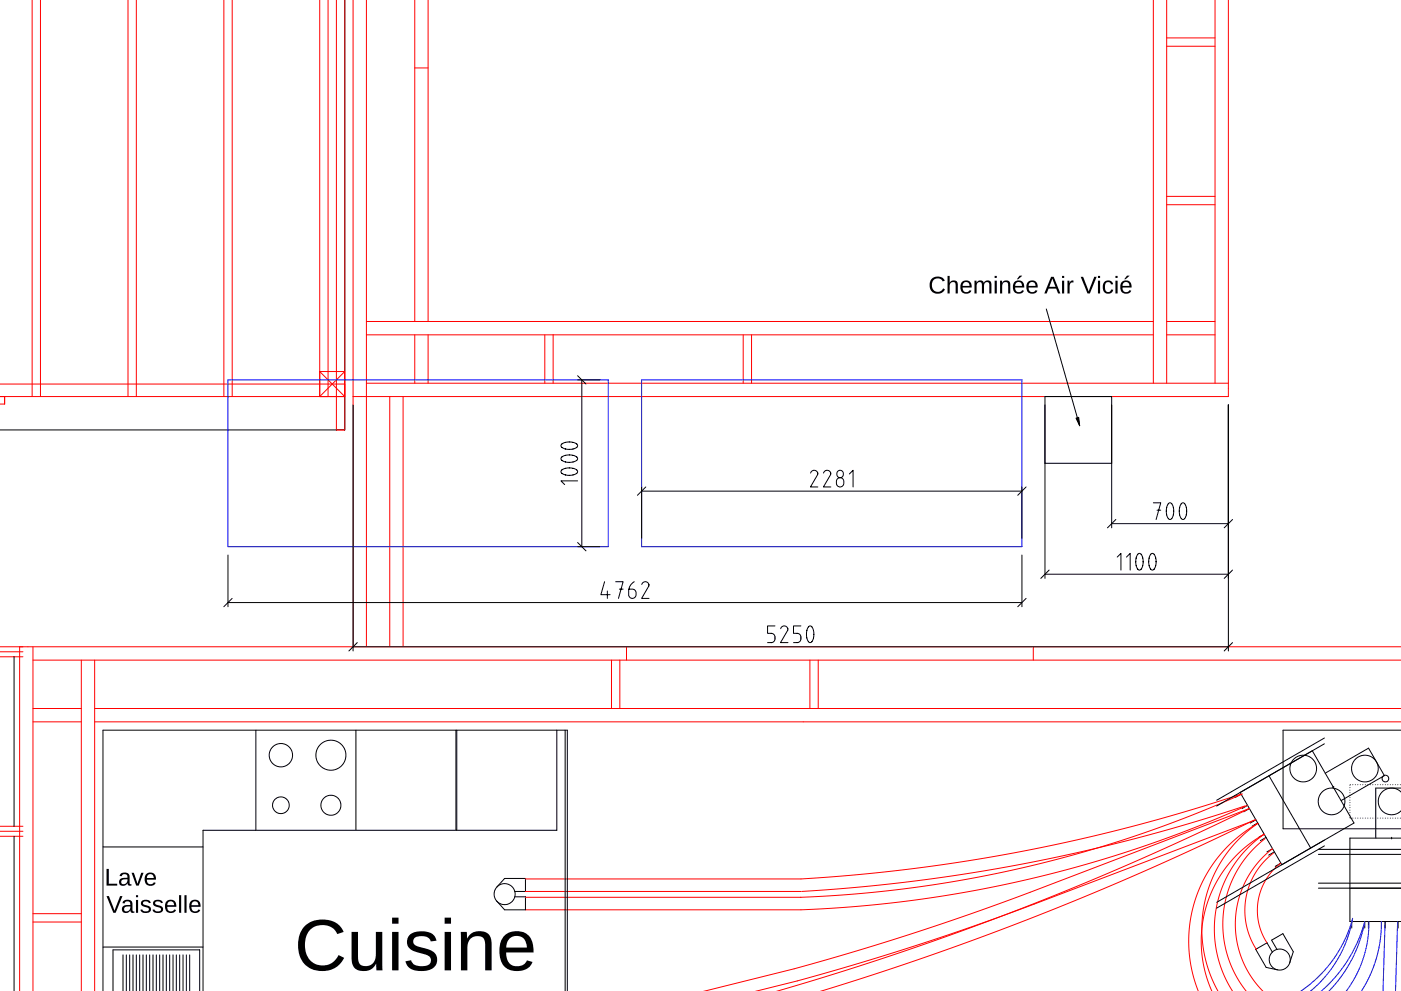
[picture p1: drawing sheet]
<svg xmlns="http://www.w3.org/2000/svg" width="420mm" height="297mm" viewBox="0 0 420 297" stroke-linecap="round" stroke-linejoin="round" font-family="sans-serif">
<g fill="none" stroke="#f00" stroke-width=".3">
<path d="M9.6 0v118.9M12.1 0v118.9M38.4 0v118.9M40.9 0v118.9M67.1 0v118.9M69.6 0v118.9M95.9 -.1v119l7.5-7.5h-7.5l7.5 7.5h-103.5M98.4 -.1v119M100.9 0v128.9h2.5v-128.9M105.9 -.1v194M109.9 -.1v194M124.4 0v96.4"/>
<path d="M128.4 0v96.4M345.9 0v114.9M349.9 0v114.9M364.4 -.1v115M368.4 -.1v119h-262.5M349.9 11.4h14.5M349.9 13.9h14.5M124.4 20.4h4M349.9 58.9h14.5M349.9 61.4h14.5M109.9 96.4h236M349.9 96.4h14.5"/>
<path d="M0 115.1h103.4M1.4 118.9v2.2h-1.5M109.9 100.4h236M109.9 114.9h258.5M116.9 118.9v75M120.9 118.9v75M124.4 100.4v14.5M128.4 100.4v14.5M163.4 100.4v14.5M165.9 100.4v14.5M222.9 100.4v14.5M225.4 100.4v14.5"/>
<path d="M349.9 100.4h14.5M0 193.9h420.2M0 195.4h6.9M0 196.9h6.9M5.9 193.9v103.2M9.9 193.9v103.2M9.9 197.9h410.3M24.4 197.9v99.2M28.4 197.9v99.2M183.4 197.9v14.5M185.9 197.9v14.5M187.9 193.9v4"/>
<path d="M242.9 197.9v14.5M245.4 197.9v14.5M309.9 193.9v4M9.9 216.4h14.5M9.9 212.4h14.5M28.4 216.4h391.8M28.4 212.4h391.8M372.2 238l-12.6 4-12 3.5-12.1 3.2-13.9 3.4-12.2 2.5-12.4 2.3-12.3 2-14.2 1.9-14.2 1.5-16.1 1.2h-82.6M372.6 238l-16 6.7-16.4 5.9-15.4 4.8-16.9 4.4-17.1 3.6-16 2.5-17.3 2-17.4 1.1M0 250.7h6.9M0 249.2h6.9M0 247.7h6.9"/>
<path d="M373.4 241.6l-16.1 5-15.6 4.4-17.5 4.3-15.9 3.4-17.7 3.1-16.1 2.3-16.1 1.7-18 1.4M374.1 241.4l-11.5 4.9-11.7 4.6-11.9 4.1-12 3.7-12.2 3.3-12.2 2.9-12.4 2.4-12.4 2-18.7 2.2-18.9 1.2h-82.6M376.3 245.7a874.9 874.9 0 0 1-130.1 51.4M376.6 245.7l-66.4 25.3a795 795 0 0 1-71.1 23l-12.3 3.1M377 247l-2.8 2.1-2.6 2.4-2.4 2.6-2.1 2.9-1.9 2.9-1.6 3.2-1.2 3.4-1 3.3-.6 3.5-.3 3.4v3.5l.3 3.6 .6 3.4 1 3.4 1.3 3.3 1.6 3.2M377.3 246.8l-3.1 1.9-2.9 2.2-2.8 2.4-2.5 2.7-2.2 2.9-2 3.1-1.6 3.2-1.4 3.3-1 3.6-.8 3.5-.4 3.7-.1 3.6 .2 3.6 .6 3.6 .9 3.5 1.2 3.5M379.1 250.1l-2.7 2-2.4 2.2-2.1 2.5-2 2.7-1.7 2.9-1.4 2.9-1.1 3.2-.8 3.1-.5 3.4-.2 3.2 .1 3.4 .5 3.2 .7 3.3 1.1 3.2 1.4 2.9 1.6 2.9M379.1 250.2l-2.4 1.3-3 2.2-2.6 2.4-2.4 2.5-2 2.8-1.8 2.8-1.5 3.1-1.3 3.2-.9 3.4-.6 3.2-.3 3.5v3.3l.3 3.4 .7 3.4 .9 3.2 1.2 3.2M379.4 251.4l-2.5 2.1-2.2 2.3-2 2.5-1.7 2.7-1.5 2.9-1.1 3-.9 3-.5 3.2-.3 3.2 .1 3.1 .4 3.1 .7 3.2 1 3 1.4 3 1.6 2.8 1.8 2.6M381.6 254.4l-2.3 2-2.1 2.2-1.8 2.3-1.6 2.7-1.3 2.8-.9 2.8-.7 2.9-.4 3v3l.3 3 .6 3 .9 2.9 1.2 2.7 1.4 2.6 1.8 2.5 2 2.3M381.9 255.7l-3 2.8-2.4 3.2-1.8 3.6-1 3.9-.4 4 .5 4 1.1 3.8 1.9 3.7M384.1 258.7l-2.4 2.2-2 2.7-1.5 3-.9 3.2-.2 3.4 .3 3.2 1 3.2 1.6 3"/>
<path d="M9.9 276.4h14.5M9.9 273.9h14.5M157.6 269h82.6M157.6 267.2h82.6M211.2 297.1l27-6.7a791.4 791.4 0 0 0 70.7-22.9l65.8-25.2a871.4 871.4 0 0 1-141.7 54.8"/>
</g>
<path d="M68.4 113.9h114v50h-114zM192.4 113.9h114.1v50h-114.1zM405.6 275.5l-1.7 6.2-2.7 5.7-3.7 5.3-4.5 4.4M405.7 275.2l-1.1 3.3-1.3 3.2-1.6 3-1.9 2.9-2.1 2.7-2.3 2.5-2.5 2.2-2.8 2.1M410.5 276.3l-.4 5.5-1.3 5.5-2.1 5-3 4.8M414.3 276.2l-.4 5.5-1.1 5.5-1.9 5-2.6 4.9M415.4 276.2l-.6 20.9M419.1 276.3l-.6 20.8M396.2 297.1l4.4-4.4 3.7-5.1 2.9-5.5 2.1-5.9-1.5 5.7-2.3 5.6-3.2 5.1-3.8 4.5" fill="none" stroke="#00f" stroke-width=".3"/>
<g fill="none" stroke="#000" stroke-width=".3">
<path d="M103.4 -.1v129h-103.4M313.8 92.6l10 35M173.2 113.9h6.7M173.2 112.6l2.5 2.5M174.5 113.9v50M105.9 121.4v73.7M168.4 137.1l.9-.5 1.7-.2 1.4 .3 .7 .4 .1 .4-.1 .4-.7 .4-2 .3-1.1-.2-.8-.4-.3-.5zM168.4 133.2l.9-.5 1.7-.2 1.4 .3 .7 .4 .1 .4-.1 .4-.7 .4-2 .3-1.1-.2-.8-.4-.3-.5zM313.4 138.9h20M368.4 121.4v73.7M168.4 141l.9-.6 1.7-.1 1.4 .2 .7 .5 .1 .4-.1 .3-.7 .5-2 .3-1.1-.2-.8-.4-.3-.5zM173.2 144.1h-5l1.1 1.2"/>
<path d="M192.4 146v15.4M192.4 147.2h114.1M193.7 146l-2.5 2.5M243.1 141.8a1.08 1.08 0 0 1 1.3-.8 1.08 1.08 0 0 1 .8 1.3l-2.1 3.7h2.2M247 141.8a1.08 1.08 0 0 1 1.3-.8 1.08 1.08 0 0 1 .8 1.3l-2.2 3.7h2.3M251.3 143.4a1.28 1.28 0 0 1 1.8 1.2 1.28 1.28 0 0 1-1.8 1.1l-.5-.9 .1-.9zM254.7 142.1l1.1-1.1v5M306.5 146v15.4M307.7 146l-2.5 2.5M333.4 158.2v-39.3h-20v54.5M333.4 157h35M334.6 155.7l-2.5 2.5"/>
<path d="M345.9 150.7h2.2l-1.4 5M347 152.9h1.1M350.5 150.8a.93 .93 0 0 1 1.3 1l.2 1.4-.2 1.4-.5 1-.6 .1-.6-.8-.3-1.4 .2-1.7zM354.4 150.8a.93 .93 0 0 1 1.3 1l.2 1.4-.2 1.4-.5 1-.6 .1-.6-.8-.3-1.4 .2-1.7zM369.6 155.7l-2.5 2.5M68.4 166.4v15.5M69.6 179.4l-2.5 2.5M173.2 163.9h6.7M173.2 162.6l2.5 2.5M181.3 174.4l-1.1 3.9h2.8M182.1 177.1v2.3M184.6 174.4h2.3l-1.4 5"/>
<path d="M185.8 176.6h1.1M190.2 174.4a3.5 3.5 0 0 0-1.2 4.7 1.34 1.34 0 0 0 1.8-.8 1.34 1.34 0 0 0-1.2-1.7h-1M192.5 175.2a1.08 1.08 0 0 1 1.3-.8 1.08 1.08 0 0 1 .8 1.3l-2.2 3.7h2.2M306.5 166.4v15.5M307.7 179.4l-2.5 2.5M313.4 172.1h55M314.6 170.9l-2.5 2.5M335.1 167l1.1-1.1v5M337.8 167l1.1-1.1v5M341.3 166a1.11 1.11 0 0 1 1.4 1.3l-.1 2.5-.5 .9-.6 .1-.6-.7-.3-1.4 .2-1.7zM345.2 166a1.11 1.11 0 0 1 1.4 1.3l-.1 2.5-.5 .9-.6 .1-.6-.7-.3-1.4 .2-1.7zM369.6 170.9l-2.5 2.5"/>
<path d="M4.2 196.9v50.8M68.4 180.6h238.1M105.9 193.9h262.5M107.1 192.6l-2.5 2.5M232.4 187.6h-2.2v2.2h1.1a1.42 1.42 0 0 1 1.1 1.4 1.42 1.42 0 0 1-1.1 1.4h-1.1M234.1 188.4a1.08 1.08 0 0 1 1.3-.8 1.08 1.08 0 0 1 .8 1.3l-2.1 3.7h2.2M240.2 187.6h-2.2v2.2h1.1a1.42 1.42 0 0 1 1.1 1.4 1.42 1.42 0 0 1-1.1 1.4h-1.1M242.6 187.7a.93 .93 0 0 1 1.3 1l.2 1.4-.2 1.4-.6 1-.5 .1-.6-.8-.3-1.4 .1-1.7zM369.6 192.6l-2.5 2.5M76.7 218.9v30M106.7 218.9v30M136.7 218.9v30"/>
<path d="M137 218.9v30M167 218.9v30h-106.1v48.2M169.5 218.9v78.2M420.2 218.9h-35.4v29.5h35.4M371.9 237.5l12.5 21.7M372.2 238l-1.7 1M380.6 232.5l12.5 21.7M393.6 225l12.5 21.7-41.2 23.8M397.2 222.9l-32.3 18.7M397.2 221.2l-32.3 18.7M397.4 231.7l13-7.5 4.8 8.3-13 7.5M400 235.7l-.4 .3"/>
<path d="M404.8 235.3v.1M404.8 236.1h.1M404.8 236.8v.1M404.8 237.6h.1M404.8 238.3v.1M404.8 239.1h.1M404.8 239.8v.1M404.9 235.2h.1M405.7 235.2h.1M406.4 235.2h.1M407.2 235.2h.1M407.9 235.2h.1"/>
<path d="M408.7 235.2h.1M409.4 235.2h.1M410.2 235.2h.1M410.9 235.2h.1M411.7 235.2h.1M412.4 235.2h.1M413.2 235.2h.1M413.9 235.2h.1M414.7 235.2h.1M415.4 235.2h.1M416.2 235.2h.1M416.9 235.2h.1"/>
<path d="M417.7 235.2h.1M418.4 235.2h.1M419.2 235.2h.1M419.9 235.2h.1M420.2 237.4l-.9-.7-1.1-.4-1.2-.1-1.1 .3-1.1 .6-.8 .8-.5 1.1-.2 1.2 .2 1.1 .5 1.1 .8 .9 1 .6 1.1 .3 1.2-.1 1.1-.4 1-.7M420.2 236.2h-7.6v15M4.2 250.7v46.4M30.9 253.9h30M374.1 241.4l-1.7 1M374.7 242.3l-1.7 1M376.6 245.7l-1.7 1M377.2 246.7l-1.7 .9"/>
<path d="M379.1 250.1l-1.7 .9M379.7 251l-1.7 1M381.6 254.4l-1.7 1M382.2 255.3l-1.7 1M384.1 258.7l-1.7 1M395.4 254.6h24.8M395.4 256.1h24.8M397.2 253.5l-32.3 18.7M404.8 240.6h.1M404.8 241.3v.1M404.8 242.1h.1M404.8 242.8v.1"/>
<path d="M404.8 243.6h.1M404.8 244.3v.1M404.8 245.1h.1M404.9 245.2h.1M405.7 245.2h.1M406.4 245.2h.1M407.2 245.2h.1M407.9 245.2h.1M408.7 245.2h.1M409.4 245.2h.1M410.2 245.2h.1M410.9 245.2h.1"/>
<path d="M411.7 245.2h.1M412.4 245.2h.1M413.2 245.2h.1M413.9 245.2h.1M414.7 245.2h.1M415.4 245.2h.1M416.2 245.2h.1M416.9 245.2h.1M417.3 251v.5M417.7 245.2h.1M418.4 245.2h.1M419.2 245.2h.1"/>
<path d="M419.9 245.2h.1M420.2 251.2h-15.4v25h15.4M149 265.9l2.3-2.6h6.3v3.9h-3.2M154.4 268.8h3.2v3.9h-6.3l-2.3-2.6M395.4 266.2h24.8M395.4 264.7h24.8M405.4 276.2v2M409.3 276.2v2M410.4 276.2v2M414.3 276.2v2M415.4 276.2v2M419.3 276.2v2"/>
<path d="M30.9 297.1v-78.2h139.2v78.2M30.9 283.9h30M33.9 297.1v-12.4h26v12.4M36.9 286.2v10.9M37.9 286.2v10.9M38.9 286.2v10.9M39.9 286.2v10.9M40.9 286.2v10.9M41.9 286.2v10.9M42.9 286.2v10.9M43.9 286.2v10.9M44.9 286.2v10.9"/>
<path d="M45.9 286.2v10.9M46.9 286.2v10.9M47.9 286.2v10.9M48.9 286.2v10.9M49.9 286.2v10.9M50.9 286.2v10.9M51.9 286.2v10.9M52.9 286.2v10.9M53.9 286.2v10.9M54.9 286.2v10.9M55.9 286.2v10.9M56.9 286.2v10.9"/>
<path d="M381.6 285.4l-1.6-2.8-3.4 2 3.1 5.4 3.4 .7M383 284.6l-1.6-2.8 3.3-1.9 3.2 5.4-1.1 3.3"/>
<circle cx="252" cy="142.1" r="1.05"/>
<circle cx="84.2" cy="226.4" r="3.5"/>
<circle cx="99.2" cy="226.4" r="4.5"/>
<circle cx="390.8" cy="230.4" r="4"/>
<circle cx="409.3" cy="230.4" r="4"/>
<circle cx="415.5" cy="233.4" r="1"/>
<circle cx="84.2" cy="241.4" r="2.5"/>
<circle cx="99.2" cy="241.4" r="3"/>
<circle cx="399.3" cy="240.2" r="4"/>
<circle cx="151.3" cy="268" r="3.1"/>
<circle cx="383.8" cy="287.6" r="3.1"/>
</g>
<g fill="#000">
<path d="M279.4 83.6a2.54 2.54 0 0 1 3.9 .5l-.6 .2a1.79 1.79 0 0 0-2.4-.6 1.79 1.79 0 0 0-.8 2.3 1.74 1.74 0 0 0 1.5 1.5 1.74 1.74 0 0 0 1.8-1.1l.6 .3a2.51 2.51 0 0 1-3.4 1.1 2.51 2.51 0 0 1-1.1-3.4zM284.2 82.7h.6v2.1a1.29 1.29 0 0 1 1.5-.7 1.29 1.29 0 0 1 .9 1.3v2.6h-.6v-2.5a.91 .91 0 0 0-1-1 .91 .91 0 0 0-.8 1.2v2.3h-.6zM288.5 84.5a1.75 1.75 0 0 1 2.1-.3 1.75 1.75 0 0 1 .8 2h-2.7a1.12 1.12 0 0 0 .7 1.3 1.12 1.12 0 0 0 1.4-.5l.5 .1a1.85 1.85 0 0 1-2.4 .7 1.85 1.85 0 0 1-.8-2.4zM289.1 84.8l-.4 .9h2.1a1.04 1.04 0 0 0-.6-1.1 1.04 1.04 0 0 0-1.1 .2zM292.2 84.1h.6l.1 .7a1.18 1.18 0 0 1 1.1-.7 1.18 1.18 0 0 1 1 .7 1.19 1.19 0 0 1 1.5-.7 1.19 1.19 0 0 1 .8 1.3v2.6h-.6v-2.5a.84 .84 0 0 0-.9-1 .84 .84 0 0 0-.7 1.2v2.3h-.6v-2.5a.84 .84 0 0 0-1-1 .84 .84 0 0 0-.6 1.2v2.3h-.6zM298.3 82.7h.6v.6h-.6zM298.3 84.1h.6v3.9h-.6zM299.9 84.1h.6v.7a1.29 1.29 0 0 1 1.5-.7 1.29 1.29 0 0 1 1 1.3v2.6h-.7v-2.5a.92 .92 0 0 0-1-1 .92 .92 0 0 0-.7 1.2v2.3h-.7zM304.3 84.5a1.75 1.75 0 0 1 2.1-.3 1.75 1.75 0 0 1 .8 2h-2.8a1.12 1.12 0 0 0 .7 1.3 1.12 1.12 0 0 0 1.4-.5l.6 .1a1.85 1.85 0 0 1-2.5 .7 1.85 1.85 0 0 1-.8-2.4zM304.8 84.8l-.4 .9h2.1a1.04 1.04 0 0 0-.5-1.1 1.04 1.04 0 0 0-1.2 .2zM305.8 82.6l.7 .1-1.1 1h-.4zM308.3 84.5a1.75 1.75 0 0 1 2.1-.3 1.75 1.75 0 0 1 .8 2h-2.7a1.12 1.12 0 0 0 .7 1.3 1.12 1.12 0 0 0 1.4-.5l.5 .1a1.85 1.85 0 0 1-2.5 .7 1.85 1.85 0 0 1-.7-2.4zM308.9 84.8l-.4 .9h2.1a1.04 1.04 0 0 0-.6-1.1 1.04 1.04 0 0 0-1.1 .2zM315.2 83h.8l2 5h-.7l-.6-1.5h-2.2l-.6 1.5h-.7zM315.6 83.5l-.9 2.5h1.8zM318.5 82.7h.6v.6h-.6zM318.5 84.1h.6v3.9h-.6zM320.1 84.1h.6l.1 .8a.89 .89 0 0 1 1.1-.8v.6h-.1a1.02 1.02 0 0 0-1 1.3v2h-.7zM324.1 83h.7l1.7 4.4 1.7-4.4h.7l-2.1 5h-.7zM329.3 82.7h.6v.6h-.6zM329.3 84.1h.6v3.9h-.6zM331.2 84.5a1.55 1.55 0 0 1 2.6 .7l-.6 .1a.93 .93 0 0 0-1.2-.7 .93 .93 0 0 0-.6 1.2v.2a1.01 1.01 0 0 0 .4 1.4 1.01 1.01 0 0 0 1.3-.4l.1-.2h.6a1.65 1.65 0 0 1-2.1 1.2 1.65 1.65 0 0 1-1-2.2zM334.5 82.7h.7v.6h-.7zM334.5 84.1h.7v3.9h-.7zM336.5 84.5a1.75 1.75 0 0 1 2.1-.3 1.75 1.75 0 0 1 .8 2h-2.8a1.12 1.12 0 0 0 .7 1.3 1.12 1.12 0 0 0 1.4-.5l.6 .1a1.85 1.85 0 0 1-2.5 .7 1.85 1.85 0 0 1-.8-2.4zM337 84.8l-.4 .9h2.1a1.04 1.04 0 0 0-.5-1.1 1.04 1.04 0 0 0-1.2 .2zM338 82.6l.7 .1-1.2 1h-.3z"/>
<path d="M31.9 260.4h.7v4.5h2.6v.5h-3.3zM36.1 262l.6-.4a1.48 1.48 0 0 1 2.2 1.2v1.7a.44 .44 0 0 0 .1 .4 .44 .44 0 0 0 .4 .1v.4l-.3 .1a.67 .67 0 0 1-.9-.8 1.25 1.25 0 0 1-1.9 .6 1.25 1.25 0 0 1 .1-2l1.8-.2a.87 .87 0 0 0-.6-1.1 .87 .87 0 0 0-1.1 .6h-.6zM36.6 263.8a.82 .82 0 0 0 .3 1.2 .82 .82 0 0 0 1.1-.5l.2-.9zM39.5 261.6h.6l1.1 3.3 1.2-3.3h.6l-1.4 3.8h-.7zM43.9 262a1.75 1.75 0 0 1 2.1-.3 1.75 1.75 0 0 1 .8 2h-2.8a1.12 1.12 0 0 0 .7 1.3 1.12 1.12 0 0 0 1.4-.6l.6 .2a1.85 1.85 0 0 1-2.5 .7 1.85 1.85 0 0 1-.8-2.4zM44.4 262.2l-.3 1h2a1.04 1.04 0 0 0-.5-1.1 1.04 1.04 0 0 0-1.2 .1z"/>
<path d="M31.9 268.6h.8l1.6 4.4 1.7-4.4h.7l-2 5h-.7zM37 270.1l.6-.3a1.48 1.48 0 0 1 2.1 1.2v1.6a.44 .44 0 0 0 .1 .5 .44 .44 0 0 0 .5 .1v.4h-.4a.67 .67 0 0 1-.8-.7 1.25 1.25 0 0 1-2 .6 1.25 1.25 0 0 1 .1-2.1l1.9-.2a.87 .87 0 0 0-.6-1 .87 .87 0 0 0-1.1 .6l-.7-.1zM37.4 272a.82 .82 0 0 0 .3 1.2 .82 .82 0 0 0 1.2-.5l.2-1zM40.8 268.3h.6v.6h-.6zM40.8 269.8h.6v3.8h-.6zM42.6 270a1.77 1.77 0 0 1 2.6 .6l-.6 .1-.6-.5a.66 .66 0 0 0-.8 0 .66 .66 0 0 0-.2 .9 2.91 2.91 0 0 1 2.3 1.2 1.67 1.67 0 0 1-1.2 1.4 1.67 1.67 0 0 1-1.7-.4l-.3-.6 .6-.1a1.04 1.04 0 0 0 1 .6 1.04 1.04 0 0 0 .9-.8l-.1-.2a3.4 3.4 0 0 1-2.2-1.3zM46.3 270a1.77 1.77 0 0 1 2.5 .6l-.5 .1-.6-.5a.66 .66 0 0 0-.9 0 .66 .66 0 0 0-.1 .9 2.91 2.91 0 0 1 2.2 1.2 1.67 1.67 0 0 1-1.1 1.4 1.67 1.67 0 0 1-1.8-.4l-.3-.6 .6-.1a1.04 1.04 0 0 0 1 .6 1.04 1.04 0 0 0 1-.8l-.2-.2a3.4 3.4 0 0 1-2.2-1.3zM50 270.1a1.75 1.75 0 0 1 2.1-.2 1.75 1.75 0 0 1 .8 1.9h-2.7a1.12 1.12 0 0 0 .6 1.3 1.12 1.12 0 0 0 1.4-.5l.6 .2a1.85 1.85 0 0 1-2.5 .6 1.85 1.85 0 0 1-.8-2.4zM50.5 270.4l-.3 .9h2a1.04 1.04 0 0 0-.5-1 1.04 1.04 0 0 0-1.2 .1zM53.7 268.3h.6v5.3h-.6zM55.3 268.3h.7v5.3h-.7zM57.3 270.1a1.75 1.75 0 0 1 2-.2 1.75 1.75 0 0 1 .9 1.9h-2.8a1.12 1.12 0 0 0 .7 1.3 1.12 1.12 0 0 0 1.4-.5l.6 .2a1.85 1.85 0 0 1-2.5 .6 1.85 1.85 0 0 1-.8-2.4zM57.8 270.4l-.4 .9h2.1a1.04 1.04 0 0 0-.5-1 1.04 1.04 0 0 0-1.2 .1z"/>
<path d="M91.3 277.7a8 8 0 0 1 10.8 0l1 1.6-2 .7a5.1 5.1 0 0 0-5.9-2.5 5.1 5.1 0 0 0-3.7 5.2 5.6 5.6 0 0 0 5.3 6.7 5.1 5.1 0 0 0 4.7-3.1l1.7 .8a7.4 7.4 0 0 1-6.7 4 7.4 7.4 0 0 1-6.5-4.2 9.4 9.4 0 0 1 1.3-9.2zM105.4 279.3h2v7.7a2.26 2.26 0 0 0 .9 2.3 2.26 2.26 0 0 0 2.4 .1 3.2 3.2 0 0 0 2-3.4v-6.7h1.9l.1 11.5h-1.8l-.1-1.9a4.1 4.1 0 0 1-6.9 .6l-.5-2.1zM117.6 275h1.9v1.9h-1.9zM117.6 279.3h1.9v11.5h-1.9zM122.8 280.3a6.2 6.2 0 0 1 7.4 .2l.7 1.5-1.7 .2a2.85 2.85 0 0 0-3.7-1.5 1.54 1.54 0 0 0-1.6 1.5 1.54 1.54 0 0 0 1.6 1.5 9.2 9.2 0 0 1 5.1 2.3 3.3 3.3 0 0 1-2.9 5 5.3 5.3 0 0 1-5.9-2.1l-.2-.8 1.7-.3a3.4 3.4 0 0 0 4.3 1.7 1.71 1.71 0 0 0 1.6-1.7 1.71 1.71 0 0 0-1.6-1.7 10.3 10.3 0 0 1-5-2.1 3 3 0 0 1 .2-3.7zM133.3 275h2v1.9h-2zM133.3 279.3h2v11.5h-2zM138.2 279.3h1.8l.1 2a4.1 4.1 0 0 1 6.9-.7l.4 2.2v8h-1.9v-7.7a2.26 2.26 0 0 0-.9-2.2 2.26 2.26 0 0 0-2.4-.2 3.2 3.2 0 0 0-2 3.5v6.6h-2zM151.3 280.4a5.3 5.3 0 0 1 8 1.2l.5 1.7 .2 2.2h-8.2a3.4 3.4 0 0 0 3.7 4.1 2.78 2.78 0 0 0 2.5-1.7l1.7 .4a5.3 5.3 0 0 1-4.9 2.8 5.3 5.3 0 0 1-4.6-3.1 7.8 7.8 0 0 1 1.1-7.6zM152.7 281.4l-.7 1.3-.2 1.3h6.2a3.1 3.1 0 0 0-1.7-3.2 3.1 3.1 0 0 0-3.6 .6z"/>
</g>
<path d="M322.7 125.3l.8-.2 .3 2.5z" fill="#000"/>
<path d="M322.7 125.3l.8-.2 .3 2.5z" fill="#000" stroke="#000" stroke-width=".3"/>
</svg>
